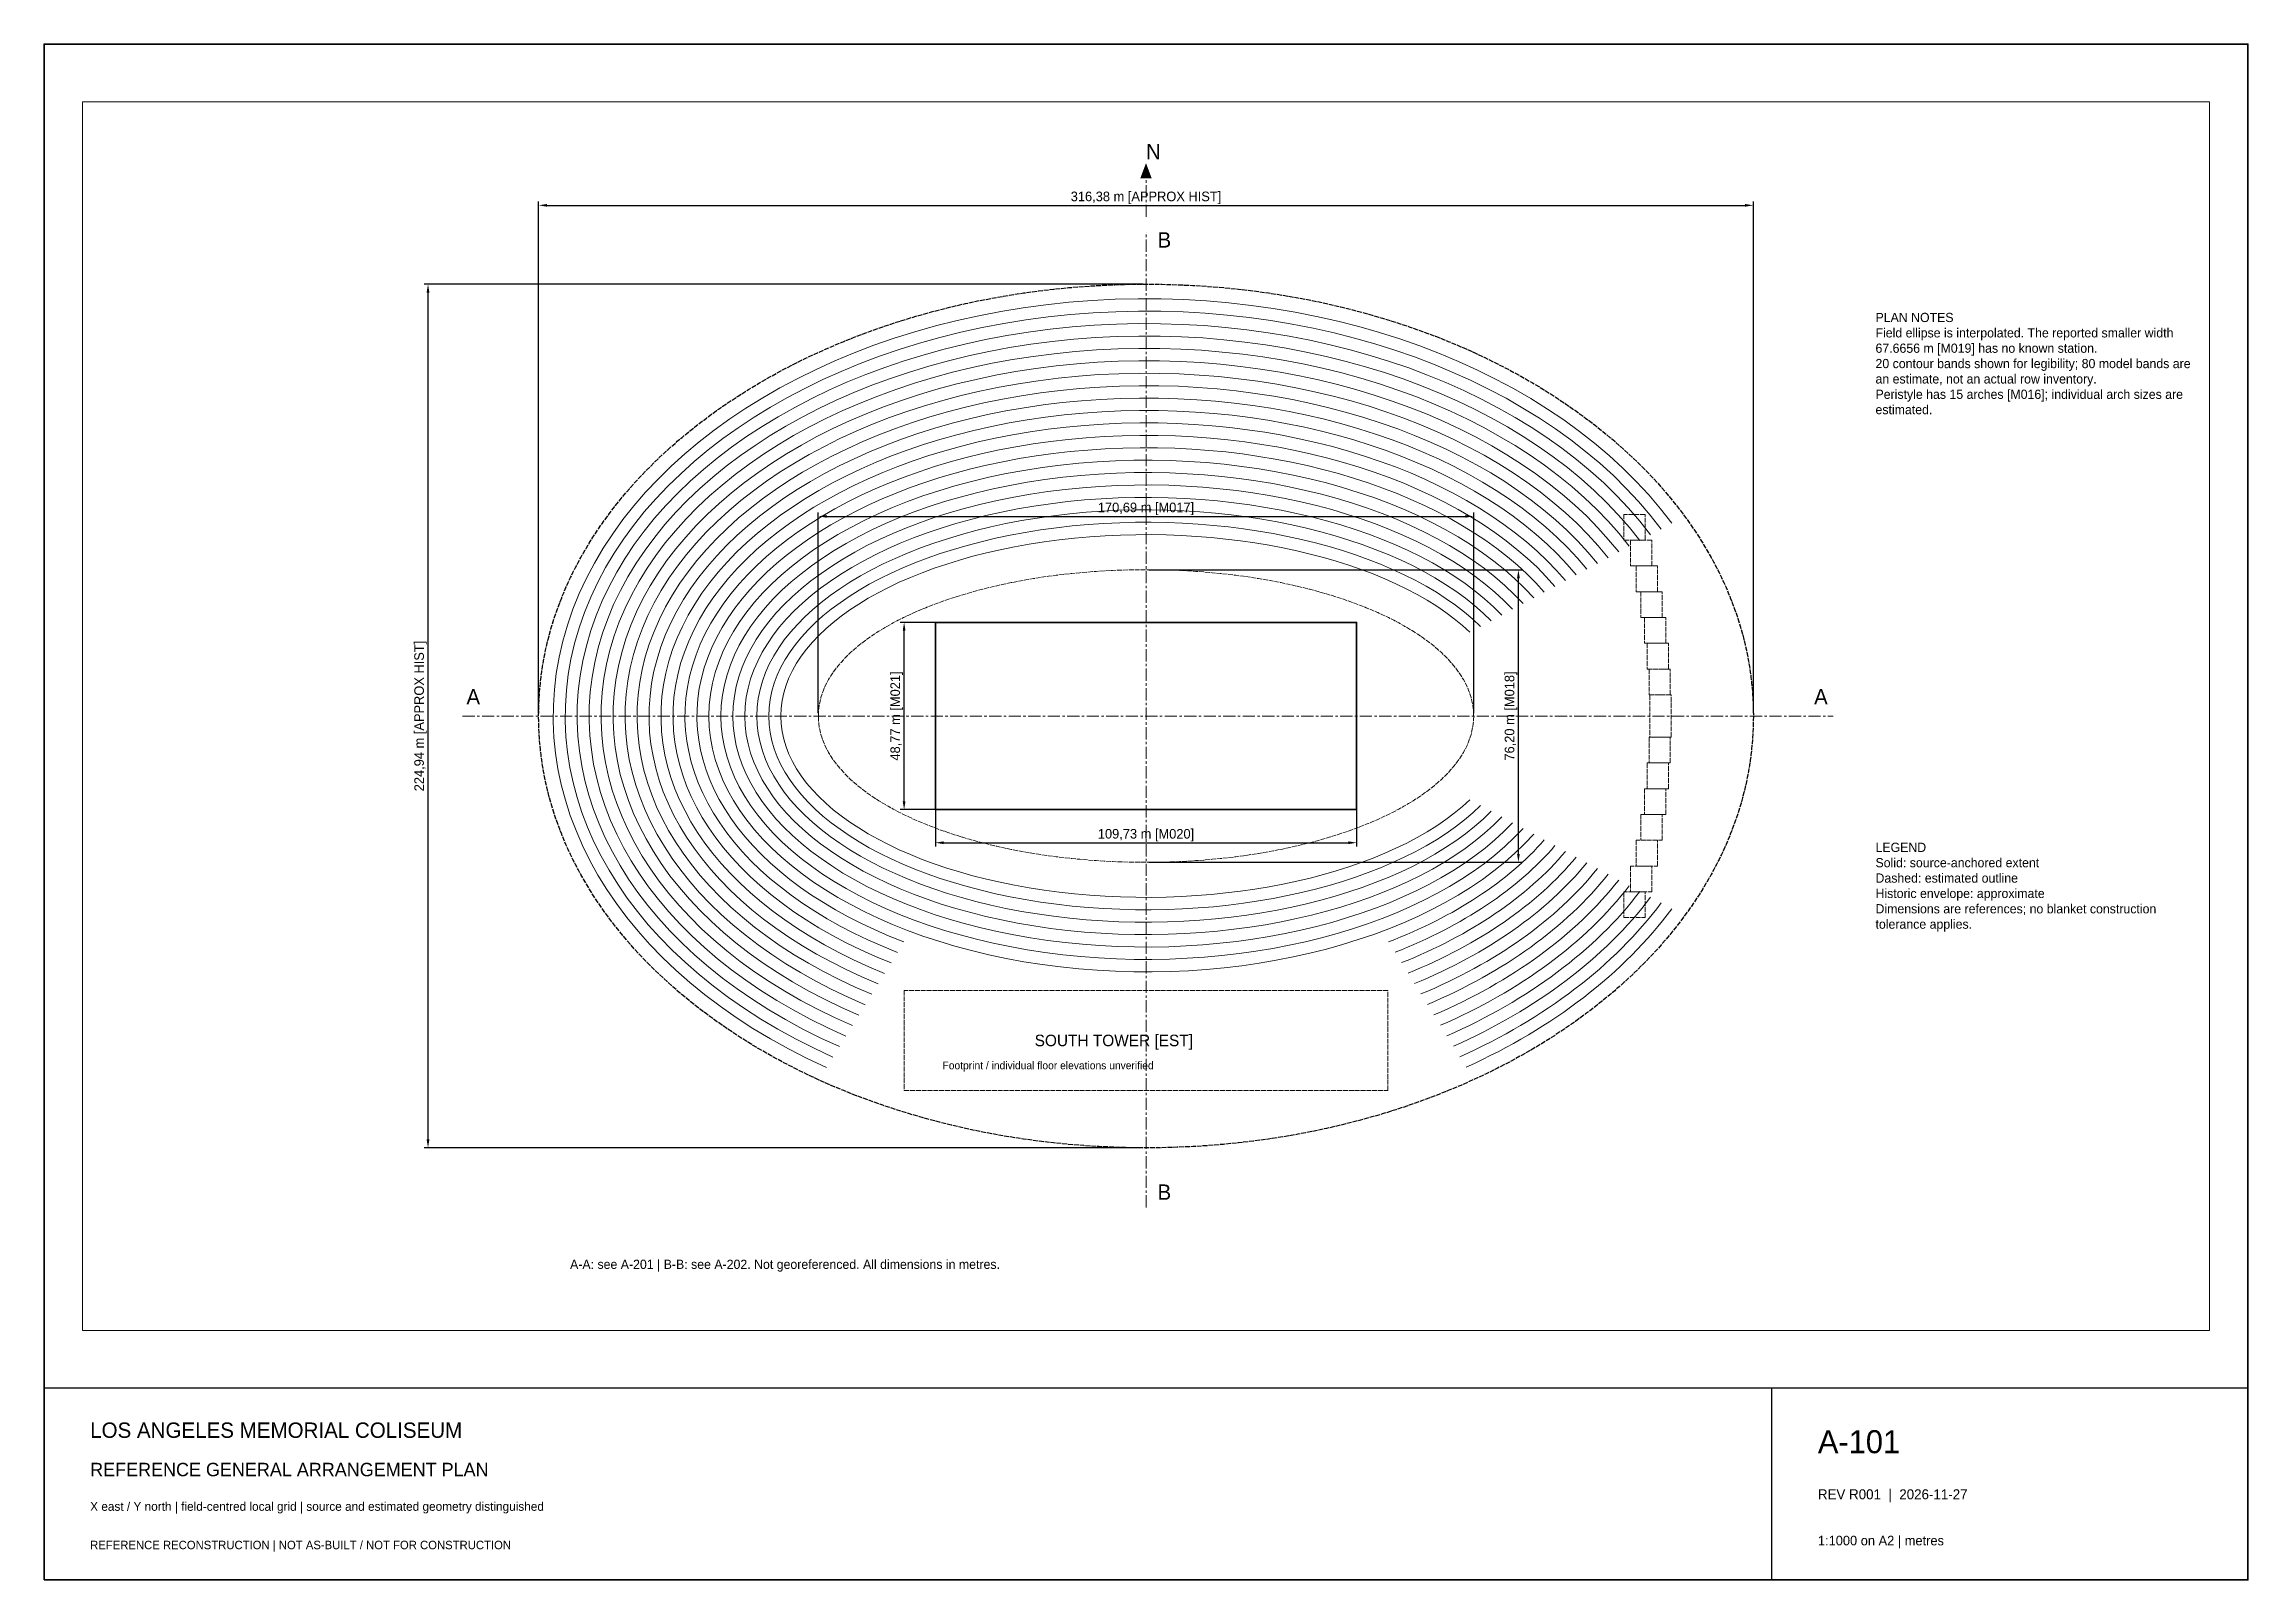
# Paper-space layout 'A-101' of a CAD drawing. Header units: metres, sheet in millimetres. Extents: x 0 to 574, y 0 to 400.
# The model-space entities are those that its viewports show. They can reach past a viewport. Long polylines and large blocks are cut down to what shows.
import ezdxf

# ---------------------------------------------------------------- set-up
doc = ezdxf.new("R2010")
doc.units = ezdxf.units.M
doc.linetypes.add('CENTER', pattern=[5.08, 3.175, -0.635, 0.635, -0.635])
doc.linetypes.add('DASHED', pattern=[1.524, 1.27, -0.254])
for name, color, linetype, lineweight in [('A-ANNO-DATM', 4, 'CENTER', 13), ('A-ANNO-DIMS', 3, 'CONTINUOUS', 18), ('A-ANNO-NOTE', 7, 'CONTINUOUS', 18), ('A-AREA-HIST', 30, 'DASHED', 25), ('A-REFR-ESTM', 8, 'DASHED', 18), ('A-REFR-SRCE', 7, 'CONTINUOUS', 35), ('A-SEAT-ESTM', 8, 'CONTINUOUS', 13)]:
    doc.layers.add(name, color=color, linetype=linetype, lineweight=lineweight)
doc.dimstyles.new('REFERENCE_M', dxfattribs={"dimtxt": 2.5, "dimasz": 2.2, "dimexe": 1, "dimexo": 0.7, "dimgap": 0.7, "dimtad": 1, "dimzin": 0, "dimcen": 2.5, "dimclrd": 3, "dimclre": 3, "dimclrt": 7, "dimazin": 3, "dimtfac": 1, "dimtmove": 0, "dimatfit": 3})

msp = doc.modelspace()

# ---------------------------------------------------------------- linework, layer by layer
at = {"layer": 'A-ANNO-DATM'}
for p, q in [((0, 130), (0, 141)), ((0, -128), (0, 126)), ((-178, 0), (179, 0))]:
    msp.add_line(p, q, dxfattribs=at)
msp.add_solid([(0, 144), (-1.5, 140), (1.5, 140)], dxfattribs=at)
at = {"layer": 'A-AREA-HIST'}
msp.add_ellipse((0, 0), major_axis=(158.191, 0), ratio=0.7109827, dxfattribs=at)
at = {"layer": 'A-REFR-ESTM'}
for points in [[(124.488, 45.786), (129.988, 45.786), (129.988, 52.5), (124.488, 52.5)], [(126.209, 39.071), (131.709, 39.071), (131.709, 45.786), (126.209, 45.786)], [(127.679, 32.357), (133.179, 32.357), (133.179, 39.071), (127.679, 39.071)], [(128.895, 25.643), (134.395, 25.643), (134.395, 32.357), (128.895, 32.357)], [(129.859, 18.929), (135.359, 18.929), (135.359, 25.643), (129.859, 25.643)], [(130.571, 12.214), (136.071, 12.214), (136.071, 18.929), (130.571, 18.929)], [(131.03, 5.5), (136.53, 5.5), (136.53, 12.214), (131.03, 12.214)], [(131.25, -5.5), (136.75, -5.5), (136.75, 5.5), (131.25, 5.5)], [(131.03, -12.214), (136.53, -12.214), (136.53, -5.5), (131.03, -5.5)], [(130.571, -18.929), (136.071, -18.929), (136.071, -12.214), (130.571, -12.214)], [(129.859, -25.643), (135.359, -25.643), (135.359, -18.929), (129.859, -18.929)], [(128.895, -32.357), (134.395, -32.357), (134.395, -25.643), (128.895, -25.643)], [(127.679, -39.071), (133.179, -39.071), (133.179, -32.357), (127.679, -32.357)], [(126.209, -45.786), (131.709, -45.786), (131.709, -39.071), (126.209, -39.071)], [(124.488, -52.5), (129.988, -52.5), (129.988, -45.786), (124.488, -45.786)], [(-63, -97.5), (63, -97.5), (63, -71.5), (-63, -71.5)]]:
    msp.add_lwpolyline(points, close=True, dxfattribs=at)
msp.add_ellipse((0, 0), major_axis=(85.344, 0), ratio=0.4464286, dxfattribs=at)
at = {"layer": 'A-REFR-SRCE'}
msp.add_lwpolyline([(-54.864, -24.384), (54.864, -24.384), (54.864, 24.384), (-54.864, 24.384)], close=True, dxfattribs=at)
at = {"layer": 'A-SEAT-ESTM'}
for major_axis, ratio, start_param, end_param in [((154.391, 0), 0.7038691, 0.48, 4.1431853), ((151.272, 0), 0.6970086, 0.48, 4.1431853), ((148.152, 0), 0.6898592, 0.48, 4.1431853), ((145.033, 0), 0.6824023, 0.48, 4.1431853), ((141.913, 0), 0.6746175, 0.48, 4.1431853), ((138.793, 0), 0.6664827, 0.48, 4.1431853), ((135.674, 0), 0.6579739, 0.48, 4.1431853), ((132.554, 0), 0.6490645, 0.48, 4.1431853), ((129.435, 0), 0.6397257, 0.48, 4.1431853), ((126.315, 0), 0.6299257, 0.48, 4.1431853), ((123.196, 0), 0.6196293, 0.48, 4.1431853), ((120.076, 0), 0.6087979, 0.48, 4.1431853), ((116.956, 0), 0.5973887, 0.48, 4.1431853), ((113.837, 0), 0.5853542, 0.48, 5.8031853), ((110.717, 0), 0.5726415, 0.48, 5.8031853), ((107.598, 0), 0.5591917, 0.48, 5.8031853), ((104.478, 0), 0.5449387, 0.48, 5.8031853), ((101.359, 0), 0.5298084, 0.48, 5.8031853), ((98.239, 0), 0.5137171, 0.48, 5.8031853), ((95.12, 0), 0.4965704, 0.48, 5.8031853), ((116.956, 0), 0.5973887, 5.2831853, 5.8031853), ((120.076, 0), 0.6087979, 5.2831853, 5.8031853), ((123.196, 0), 0.6196293, 5.2831853, 5.8031853), ((126.315, 0), 0.6299257, 5.2831853, 5.8031853), ((129.435, 0), 0.6397257, 5.2831853, 5.8031853), ((132.554, 0), 0.6490645, 5.2831853, 5.8031853), ((135.674, 0), 0.6579739, 5.2831853, 5.8031853), ((138.793, 0), 0.6664827, 5.2831853, 5.8031853), ((141.913, 0), 0.6746175, 5.2831853, 5.8031853), ((145.033, 0), 0.6824023, 5.2831853, 5.8031853), ((148.152, 0), 0.6898592, 5.2831853, 5.8031853), ((151.272, 0), 0.6970086, 5.2831853, 5.8031853), ((154.391, 0), 0.7038691, 5.2831853, 5.8031853)]:
    msp.add_ellipse((0, 0), major_axis=major_axis, ratio=ratio, start_param=start_param, end_param=end_param, dxfattribs=at)

# ---------------------------------------------------------------- texts
at = {"layer": 'A-ANNO-NOTE'}
for s, height, p in [('N', 4, (0, 145)), ('B', 4, (3, 122)), ('A', 4, (-177, 3)), ('A', 4, (174, 3)), ('SOUTH TOWER [EST]', 3, (-29, -86)), ('Footprint / individual floor elevations unverified', 2, (-53, -92)), ('B', 4, (3, -126)), ('A-A: see A-201 | B-B: see A-202. Not georeferenced. All dimensions in metres.', 2.4, (-150, -144))]:
    msp.add_text(s, height=height, dxfattribs=at).set_placement(p)
at = {"layer": 'A-ANNO-NOTE', "char_height": 2.4, "width": 82, "attachment_point": 1}
for s, insert in [('PLAN NOTES\\PField ellipse is interpolated. The reported smaller width 67.6656 m [M019] has no known station.\\P20 contour bands shown for legibility; 80 model bands are an estimate, not an actual row inventory.\\PPeristyle has 15 arches [M016]; individual arch sizes are estimated.', (190, 105)), ('LEGEND\\PSolid: source-anchored extent\\PDashed: estimated outline\\PHistoric envelope: approximate\\PDimensions are references; no blanket construction tolerance applies.', (190, -33))]:
    msp.add_mtext(s, dxfattribs=dict(at, insert=insert))

# ---------------------------------------------------------------- dimensions: what is measured, and where the dimension line sits
at = {"layer": 'A-ANNO-DIMS'}
for base, p1, p2, text in [((-158.191, 133), (-158.191, 0), (158.191, 0), '<> m [APPROX HIST]'), ((-85.344, 52), (-85.344, 0), (85.344, 0), '<> m [M017]'), ((-54.864, -33), (-54.864, 0), (54.864, 0), '<> m [M020]')]:
    msp.add_linear_dim(base=base, p1=p1, p2=p2, text=text, dimstyle='REFERENCE_M', dxfattribs=at).render()
for base, p1, p2, text in [((-187, -112.471), (0, -112.471), (0, 112.471), '<> m [APPROX HIST]'), ((97, -38.1), (0, -38.1), (0, 38.1), '<> m [M018]'), ((-63, -24.384), (0, -24.384), (0, 24.384), '<> m [M021]')]:
    msp.add_linear_dim(base=base, p1=p1, p2=p2, angle=90, text=text, dimstyle='REFERENCE_M', dxfattribs=at).render()

psp = doc.layouts.new('A-101')

# ---------------------------------------------------------------- linework, layer by layer
for p, q in [((0, 50), (574, 50)), ((450, 0), (450, 50))]:
    psp.add_line(p, q)
at = {"color": 7, "lineweight": 35}
psp.add_lwpolyline([(0, 0), (574, 0), (574, 400), (0, 400)], close=True, dxfattribs=at)

# ---------------------------------------------------------------- texts
at = {"color": 7}
for s, height, p in [('LOS ANGELES MEMORIAL COLISEUM', 4, (12, 37)), ('A-101', 6, (462, 33)), ('REFERENCE GENERAL ARRANGEMENT PLAN', 3.5, (12, 27)), ('REV R001  |  2026-11-27', 2.6, (462, 21)), ('X east / Y north | field-centred local grid | source and estimated geometry distinguished', 2.3, (12, 18)), ('1:1000 on A2 | metres', 2.5, (462, 9)), ('REFERENCE RECONSTRUCTION | NOT AS-BUILT / NOT FOR CONSTRUCTION', 2.2, (12, 8))]:
    psp.add_text(s, height=height, dxfattribs=at).set_placement(p)

# ---------------------------------------------------------------- viewports
at = {"layer": 'VIEWPORTS'}
psp.add_viewport(center=(287, 225), size=(554, 320), view_center_point=(0, 0), view_height=320, dxfattribs=at)

doc.saveas('drawing.dxf')
